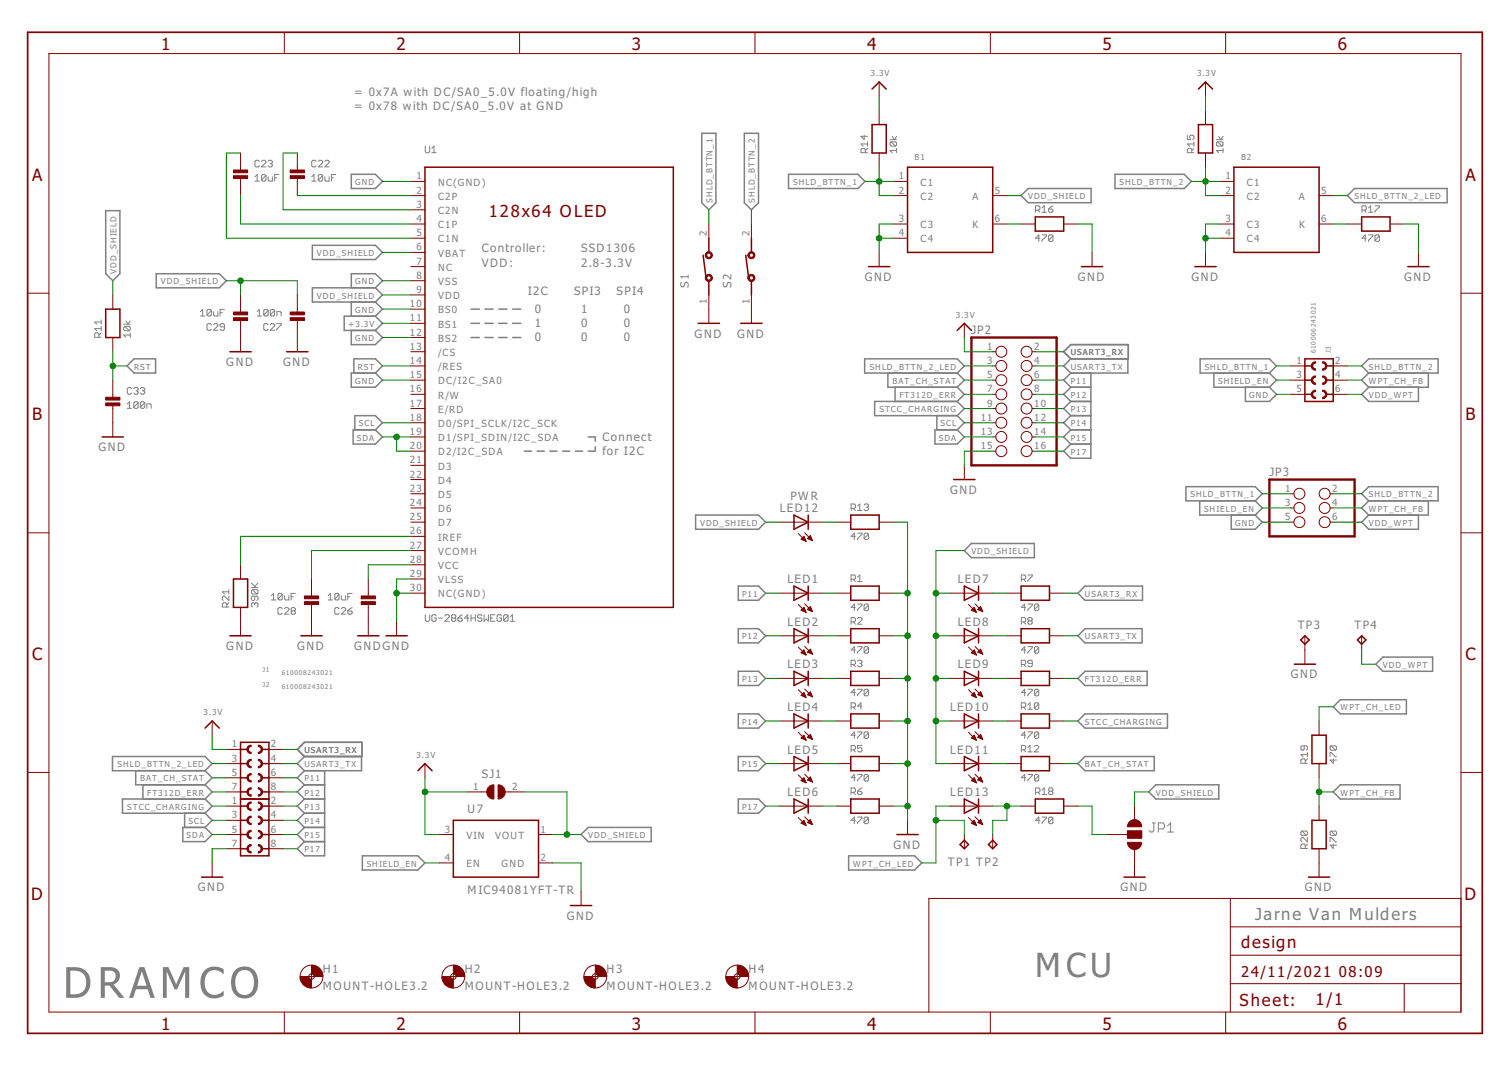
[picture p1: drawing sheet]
<svg xmlns="http://www.w3.org/2000/svg" width="297mm" height="210mm" viewBox="0 0 297 210" stroke-linecap="round" stroke-linejoin="round" font-family="sans-serif">
<defs><g id="words">
<text font-size="10" fill="#808080" x="12.4" y="196.3">DRAMCO</text>
<text font-size="7.9" fill="#808080" x="203.8" y="192.1">MCU</text>
<g font-size="4" fill="#800000">
<text x="31.7" y="9.9">1</text>
<text x="78" y="9.9">2</text>
<text x="124.3" y="9.9">3</text>
<text x="170.7" y="9.9">4</text>
<text x="217" y="9.9">5</text>
<text x="263.3" y="9.9">6</text>
<text x="6.3" y="35.5">A</text>
<text x="288.5" y="35.5">A</text>
<text x="6.3" y="82.7">B</text>
<text x="288.5" y="82.7">B</text>
<text x="6.3" y="129.8">C</text>
<text x="288.5" y="129.8">C</text>
<text x="6.2" y="177">D</text>
<text x="288.3" y="177">D</text>
<text x="31.7" y="202.6">1</text>
<text x="78" y="202.6">2</text>
<text x="124.3" y="202.6">3</text>
<text x="170.7" y="202.6">4</text>
<text x="217" y="202.6">5</text>
<text x="263.3" y="202.6">6</text>
</g>
<g font-size="3.9" fill="#800000">
<text x="96.2" y="42.7">128x64 OLED</text>
<text x="244.3" y="186.5">design</text>
<text x="244" y="197.8">Sheet:</text>
<text x="259" y="197.7">1/1</text>
</g>
<text font-size="3.9" fill="#808080" x="247.1" y="180.9">Jarne Van Mulders</text>
<g font-size="3.5" fill="#800000">
<text x="244.3" y="192.1">24/11/2021</text>
<text x="263.5" y="192.1">08:09</text>
</g>
<g font-size="2.8" fill="#808080">
<text x="69.7" y="18.9">= 0x7A with DC/SA0_5.0V floating/high</text>
<text x="69.7" y="21.7">= 0x78 with DC/SA0_5.0V at GND</text>
<text x="94.8" y="49.6">Controller:</text>
<text x="94.8" y="52.4">VDD:</text>
<text x="114.4" y="49.6">SSD1306</text>
<text x="114.4" y="52.4">2.8-3.3V</text>
<text x="103.9" y="58">I2C</text>
<text x="113" y="58">SPI3</text>
<text x="121.4" y="58">SPI4</text>
<text x="135.6" y="56.6" transform="rotate(-90 135.6 56.6)">S1</text>
<text x="144" y="56.6" transform="rotate(-90 144 56.6)">S2</text>
<text x="170.3" y="55.2">GND</text>
<text x="212.2" y="55.2">GND</text>
<text x="234.5" y="55.2">GND</text>
<text x="276.4" y="55.2">GND</text>
<text x="105.3" y="61.5">0</text>
<text x="105.3" y="64.3">1</text>
<text x="114.4" y="64.3">0</text>
<text x="114.4" y="61.5">1</text>
<text x="122.8" y="64.3">0</text>
<text x="122.8" y="61.5">0</text>
<text x="191.2" y="65.7">JP2</text>
<text x="44.6" y="72">GND</text>
<text x="55.7" y="72">GND</text>
<text x="105.3" y="67.1">0</text>
<text x="114.4" y="67.1">0</text>
<text x="122.8" y="67.1">0</text>
<text x="136.7" y="66.4">GND</text>
<text x="145.1" y="66.4">GND</text>
<text x="19.4" y="88.8">GND</text>
<text x="118.6" y="86.7">Connect</text>
<text x="118.6" y="89.5">for I2C</text>
<text x="249.9" y="93.6">JP3</text>
<text x="153.5" y="100.8">LED12</text>
<text x="155.6" y="98.4">PWR</text>
<text x="187" y="97.1">GND</text>
<text x="155" y="114.7">LED1</text>
<text x="188.6" y="114.7">LED7</text>
<text x="155" y="123.1">LED2</text>
<text x="188.6" y="123.1">LED8</text>
<text x="255.5" y="123.7">TP3</text>
<text x="266.6" y="123.7">TP4</text>
<text x="44.6" y="127.9">GND</text>
<text x="58.5" y="127.9">GND</text>
<text x="69.7" y="127.9">GNDGND</text>
<text x="155" y="131.5">LED3</text>
<text x="188.6" y="131.5">LED9</text>
<text x="254.1" y="133.4">GND</text>
<text x="155" y="139.9">LED4</text>
<text x="187.1" y="139.9">LED10</text>
<text x="155" y="148.2">LED5</text>
<text x="187.1" y="148.2">LED11</text>
<text x="94.8" y="153">SJ1</text>
<text x="92" y="160">U7</text>
<text x="155" y="156.6">LED6</text>
<text x="187.1" y="156.6">LED13</text>
<text x="175.8" y="167">GND</text>
<text x="186.6" y="170.3">TP1 TP2</text>
<text x="39" y="175.4">GND</text>
<text x="92" y="175.9">MIC94081YFT-TR</text>
<text x="220.5" y="175.4">GND</text>
<text x="256.9" y="175.4">GND</text>
<text x="111.6" y="180.9">GND</text>
<text x="63.5" y="191.5">H1</text>
<text x="91.5" y="191.5">H2</text>
<text x="119.4" y="191.5">H3</text>
<text x="147.4" y="191.5">H4</text>
<text x="63.5" y="194.8">MOUNT-HOLE3.2</text>
<text x="91.5" y="194.8">MOUNT-HOLE3.2</text>
<text x="119.4" y="194.8">MOUNT-HOLE3.2</text>
<text x="147.4" y="194.8">MOUNT-HOLE3.2</text>
</g>
<g font-size="2.3" fill="#808080">
<text x="82" y="35.3">1</text>
<text x="177" y="35.3">1</text>
<text x="241.2" y="35.3">1</text>
<text x="82" y="38.1">2</text>
<text x="82" y="40.9">3</text>
<text x="86.2" y="36.5">NC(GND)</text>
<text x="86.2" y="39.3">C2P</text>
<text x="177" y="38.1">2</text>
<text x="181.2" y="36.5">C1</text>
<text x="181.2" y="39.3">C2</text>
<text x="191.4" y="39.3">A</text>
<text x="195.8" y="38.1">5</text>
<text x="241.2" y="38.1">2</text>
<text x="245.5" y="36.5">C1</text>
<text x="245.5" y="39.3">C2</text>
<text x="255.7" y="39.3">A</text>
<text x="260" y="38.1">5</text>
<text x="82" y="43.7">4</text>
<text x="82" y="46.5">5</text>
<text x="86.2" y="42.1">C2N</text>
<text x="86.2" y="44.9">C1P</text>
<text x="86.2" y="47.7">C1N</text>
<text x="139.1" y="46.5" transform="rotate(-90 139.1 46.5)">2</text>
<text x="147.5" y="46.5" transform="rotate(-90 147.5 46.5)">2</text>
<text x="177" y="43.7">3</text>
<text x="177" y="46.5">4</text>
<text x="181.2" y="44.9">C3</text>
<text x="181.2" y="47.7">C4</text>
<text x="191.5" y="44.9">K</text>
<text x="195.8" y="43.7">6</text>
<text x="241.2" y="43.7">3</text>
<text x="241.2" y="46.5">4</text>
<text x="245.5" y="44.9">C3</text>
<text x="245.5" y="47.7">C4</text>
<text x="255.7" y="44.9">K</text>
<text x="260" y="43.7">6</text>
<text x="82" y="49.3">6</text>
<text x="82" y="52">7</text>
<text x="86.2" y="50.5">VBAT</text>
<text x="86.2" y="53.3">NC</text>
<text x="82" y="54.8">8</text>
<text x="82" y="57.6">9</text>
<text x="86.2" y="56.1">VSS</text>
<text x="86.2" y="58.9">VDD</text>
<text x="139.1" y="59.7" transform="rotate(-90 139.1 59.7)">1</text>
<text x="147.5" y="59.7" transform="rotate(-90 147.5 59.7)">1</text>
<text x="80.7" y="60.4">10</text>
<text x="80.7" y="63.2">11</text>
<text x="86.2" y="61.7">BS0</text>
<text x="86.2" y="64.5">BS1</text>
<text x="80.7" y="66">12</text>
<text x="80.7" y="68.8">13</text>
<text x="80.7" y="71.6">14</text>
<text x="86.2" y="67.2">BS2</text>
<text x="86.2" y="70">/CS</text>
<text x="194.3" y="68.8">1</text>
<text x="194.3" y="71.6">3</text>
<text x="203.6" y="68.8">2</text>
<text x="203.6" y="71.6">4</text>
<text x="255.2" y="71.6">1</text>
<text x="262.8" y="71.6">2</text>
<text x="80.7" y="74.4">15</text>
<text x="80.7" y="77.2">16</text>
<text x="86.2" y="72.8">/RES</text>
<text x="86.2" y="75.6">DC/I2C_SA0</text>
<text x="194.3" y="74.4">5</text>
<text x="194.3" y="77.2">7</text>
<text x="203.6" y="74.4">6</text>
<text x="203.6" y="77.2">8</text>
<text x="255.2" y="74.4">3</text>
<text x="255.2" y="77.2">5</text>
<text x="262.8" y="74.4">4</text>
<text x="262.8" y="77.2">6</text>
<text x="80.7" y="80">17</text>
<text x="80.7" y="82.8">18</text>
<text x="86.2" y="78.4">R/W</text>
<text x="86.2" y="81.2">E/RD</text>
<text x="193" y="82.8">11</text>
<text x="194.3" y="80">9</text>
<text x="203.6" y="80">10</text>
<text x="203.6" y="82.8">12</text>
<text x="80.7" y="85.6">19</text>
<text x="80.7" y="88.4">20</text>
<text x="86.2" y="84">D0/SPI_SCLK/I2C_SCK</text>
<text x="86.2" y="86.8">D1/SPI_SDIN/I2C_SDA</text>
<text x="86.2" y="89.6">D2/I2C_SDA</text>
<text x="193" y="85.6">13</text>
<text x="193" y="88.4">15</text>
<text x="203.6" y="85.6">14</text>
<text x="203.6" y="88.4">16</text>
<text x="80.7" y="91.2">21</text>
<text x="80.7" y="94">22</text>
<text x="86.2" y="92.4">D3</text>
<text x="86.2" y="95.2">D4</text>
<text x="80.7" y="96.7">23</text>
<text x="80.7" y="99.5">24</text>
<text x="86.2" y="98">D5</text>
<text x="86.2" y="100.8">D6</text>
<text x="253" y="96.7">1</text>
<text x="253" y="99.5">3</text>
<text x="262.2" y="96.7">2</text>
<text x="262.2" y="99.5">4</text>
<text x="80.7" y="102.3">25</text>
<text x="80.7" y="105.1">26</text>
<text x="80.7" y="107.9">27</text>
<text x="86.2" y="103.6">D7</text>
<text x="86.2" y="106.4">IREF</text>
<text x="253" y="102.3">5</text>
<text x="262.2" y="102.3">6</text>
<text x="80.7" y="110.7">28</text>
<text x="80.7" y="113.5">29</text>
<text x="86.2" y="109.1">VCOMH</text>
<text x="86.2" y="111.9">VCC</text>
<text x="80.7" y="116.3">30</text>
<text x="86.2" y="114.7">VLSS</text>
<text x="86.2" y="117.5">NC(GND)</text>
<text x="45.7" y="147">1</text>
<text x="45.7" y="149.8">3</text>
<text x="53.3" y="147">2</text>
<text x="53.3" y="149.8">4</text>
<text x="45.7" y="152.6">5</text>
<text x="45.7" y="155.4">7</text>
<text x="53.3" y="152.6">6</text>
<text x="53.3" y="155.4">8</text>
<text x="93.2" y="155.4">1</text>
<text x="100.8" y="155.4">2</text>
<text x="45.7" y="158.2">1</text>
<text x="45.7" y="161">3</text>
<text x="53.3" y="158.2">2</text>
<text x="53.3" y="161">4</text>
<text x="45.7" y="163.8">5</text>
<text x="45.7" y="166.6">7</text>
<text x="53.3" y="163.8">6</text>
<text x="53.3" y="166.6">8</text>
<text x="87.6" y="163.8">3</text>
<text x="91.8" y="165">VIN</text>
<text x="97.4" y="165">VOUT</text>
<text x="106.4" y="163.8">1</text>
<text x="87.6" y="169.4">4</text>
<text x="91.8" y="170.6">EN</text>
<text x="98.7" y="170.6">GND</text>
<text x="106.4" y="169.4">2</text>
</g>
<g font-size="2" fill="#808080">
<text x="171.4" y="15">3.3V</text>
<text x="235.6" y="15">3.3V</text>
<text x="180" y="31.5">B1</text>
<text x="244.3" y="31.5">B2</text>
<text x="69.9" y="36.4">GND</text>
<text x="140.2" y="39.9" transform="rotate(-90 140.2 39.9)">SHLD_BTTN_1</text>
<text x="148.6" y="39.9" transform="rotate(-90 148.6 39.9)">SHLD_BTTN_2</text>
<text x="156.1" y="36.4">SHLD_BTTN_1</text>
<text x="202.4" y="39.2">VDD_SHIELD</text>
<text x="220.4" y="36.4">SHLD_BTTN_2</text>
<text x="266.6" y="39.2">SHLD_BTTN_2_LED</text>
<text x="22.9" y="53.8" transform="rotate(-90 22.9 53.8)">VDD_SHIELD</text>
<text x="62.4" y="50.3">VDD_SHIELD</text>
<text x="31.7" y="55.9">VDD_SHIELD</text>
<text x="62.4" y="58.7">VDD_SHIELD</text>
<text x="69.9" y="55.9">GND</text>
<text x="68.5" y="64.3">+3.3V</text>
<text x="69.9" y="61.5">GND</text>
<text x="188.1" y="62.5">3.3V</text>
<text x="69.9" y="67.1">GND</text>
<text x="210.8" y="69.9">USART3_RX</text>
<text x="26.4" y="72.7">RST</text>
<text x="69.9" y="75.5">GND</text>
<text x="70.4" y="72.7">RST</text>
<text x="171.2" y="72.7">SHLD_BTTN_2_LED</text>
<text x="175.7" y="75.5">BAT_CH_STAT</text>
<text x="210.8" y="75.5">P11</text>
<text x="210.8" y="72.7">USART3_TX</text>
<text x="237.1" y="72.7">SHLD_BTTN_1</text>
<text x="239.8" y="75.5">SHIELD_EN</text>
<text x="269.4" y="72.7">SHLD_BTTN_2</text>
<text x="269.4" y="75.5">WPT_CH_FB</text>
<text x="70.6" y="83.9">SCL</text>
<text x="173.1" y="81.1">STCC_CHARGING</text>
<text x="177.1" y="78.3">FT312D_ERR</text>
<text x="185.2" y="83.9">SCL</text>
<text x="210.8" y="83.9">P14</text>
<text x="210.8" y="81.1">P13</text>
<text x="210.8" y="78.3">P12</text>
<text x="245.9" y="78.3">GND</text>
<text x="269.4" y="78.3">VDD_WPT</text>
<text x="70.3" y="86.7">SDA</text>
<text x="184.8" y="86.7">SDA</text>
<text x="210.8" y="89.5">P17</text>
<text x="210.8" y="86.7">P15</text>
<text x="234.3" y="97.8">SHLD_BTTN_1</text>
<text x="237" y="100.6">SHIELD_EN</text>
<text x="269.4" y="97.8">SHLD_BTTN_2</text>
<text x="269.4" y="100.6">WPT_CH_FB</text>
<text x="137.8" y="103.4">VDD_SHIELD</text>
<text x="243.1" y="103.4">GND</text>
<text x="269.4" y="103.4">VDD_WPT</text>
<text x="191.2" y="109">VDD_SHIELD</text>
<text x="146.1" y="117.4">P11</text>
<text x="213.6" y="117.4">USART3_RX</text>
<text x="146.1" y="125.8">P12</text>
<text x="213.6" y="125.8">USART3_TX</text>
<text x="272.2" y="131.4">VDD_WPT</text>
<text x="146.1" y="134.1">P13</text>
<text x="213.6" y="134.1">FT312D_ERR</text>
<text x="40.1" y="140.7">3.3V</text>
<text x="146.1" y="142.5">P14</text>
<text x="213.6" y="142.5">STCC_CHARGING</text>
<text x="263.8" y="139.7">WPT_CH_LED</text>
<text x="59.9" y="148.1">USART3_RX</text>
<text x="82" y="149.1">3.3V</text>
<text x="23.1" y="150.9">SHLD_BTTN_2_LED</text>
<text x="27.6" y="153.7">BAT_CH_STAT</text>
<text x="59.9" y="153.7">P11</text>
<text x="59.9" y="150.9">USART3_TX</text>
<text x="146.1" y="150.9">P15</text>
<text x="213.6" y="150.9">BAT_CH_STAT</text>
<text x="25.1" y="159.3">STCC_CHARGING</text>
<text x="29" y="156.5">FT312D_ERR</text>
<text x="59.9" y="159.3">P13</text>
<text x="59.9" y="156.5">P12</text>
<text x="146.1" y="159.3">P17</text>
<text x="227.5" y="156.5">VDD_SHIELD</text>
<text x="263.8" y="156.5">WPT_CH_FB</text>
<text x="36.7" y="164.9">SDA</text>
<text x="37.1" y="162.1">SCL</text>
<text x="59.9" y="167.7">P17</text>
<text x="59.9" y="162.1">P14</text>
<text x="59.9" y="164.9">P15</text>
<text x="115.8" y="164.9">VDD_SHIELD</text>
<text x="72.2" y="170.5">SHIELD_EN</text>
<text x="168" y="170.5">WPT_CH_LED</text>
</g>
<g font-size="1.6" fill="#808080">
<text x="259" y="69.5" transform="rotate(-90 259 69.5)">610006243021</text>
<text x="262" y="69.4" transform="rotate(-90 262 69.4)">J3</text>
<text x="51.6" y="132.3">J1</text>
<text x="51.6" y="135.1">J2</text>
<text x="55.4" y="132.8">610008243021</text>
<text x="55.4" y="135.6">610008243021</text>
</g>
</g></defs>
<g fill="none" stroke="#808080" stroke-width=".3">
<path d="M69.2 34.3h4.7l1.4 1.4-1.4 1.4h-4.7zM138.1 26.2h2.8v13.7l-1.4 1.4-1.4-1.4zM146.5 26.2h2.8v13.7l-1.4 1.4-1.4-1.4zM155.2 34.3h13.7l1.4 1.4-1.4 1.4h-13.7zM202.4 37.1h12.4v2.8h-12.4l-1.4-1.4zM219.5 34.3h13.6l1.4 1.4-1.4 1.4h-13.6zM265.2 38.5l1.4-1.4h18.3v2.8h-18.3zM20.8 41.4h2.8v12.4l-1.4 1.4-1.4-1.4zM30.8 53.8h12.4l1.4 1.4-1.4 1.4h-12.4zM61.5 48.3h12.4l1.4 1.4-1.4 1.4h-12.4zM69.2 56.6v-2.8h4.7l1.4 1.4-1.4 1.4M69.2 59.4v2.8"/>
<path d="M73.9 59.4l1.4 1.4-1.4 1.4M73.9 56.6h-12.4v2.8h12.4M73.9 56.6l1.4 1.4-1.4 1.4M25 72l1.4-1.4h4.2v2.8h-4.2zM69.2 73.4h4.7l1.4 1.4-1.4 1.4h-4.7zM69.2 65v2.8h4.7l1.4-1.4-1.4-1.4M69.7 73.4v-2.8h4.2l1.4 1.4-1.4 1.4M73.9 62.2h-6.1v2.8h6.1M73.9 62.2l1.4 1.4-1.4 1.4M92.7 60.8h1.7M92.7 63.6h1.7M92.7 66.4h1.7"/>
<path d="M95.5 60.8h1.6M95.5 63.6h1.6M95.5 66.4h1.6M98.2 60.8h1.6M98.2 63.6h1.6M98.2 66.4h1.6M100.9 60.8h1.6M100.9 63.6h1.6M100.9 66.4h1.6M170.2 70.6h18.2l1.4 1.4-1.4 1.4h-18.2zM174.8 73.4v2.8h13.6M176.2 76.2v2.8"/>
<path d="M188.4 79h-16.2v2.8h16.2M188.4 76.2l1.4 1.4-1.4 1.4M188.4 79l1.4 1.4-1.4 1.4M188.4 73.4l1.4 1.4-1.4 1.4M209.4 69.2l1.4-1.4h11.3v2.8h-11.3zM210.8 76.2h3.9M210.8 79h3.9M210.8 73.4l-1.4 1.4 1.4 1.4M210.8 79l-1.4 1.4 1.4 1.4M210.8 76.2l-1.4 1.4 1.4 1.4M210.8 70.6l-1.4 1.4 1.4 1.4M214.7 73.4v16.7h-3.9l-1.4-1.3 1.4-1.4"/>
<path d="M222 70.6v2.8h-11.2M236.2 70.6h13.7l1.4 1.4-1.4 1.4h-13.7zM239 73.4v2.8h10.9M245.2 76.2v2.8h4.7l1.4-1.4-1.4-1.4M249.9 73.4l1.4 1.4-1.4 1.4M269.4 70.6h13.7v2.8h-13.7l-1.4-1.4zM269.4 76.2l-1.4 1.4 1.4 1.4h9.8v-2.8M269.4 73.4l-1.4 1.4 1.4 1.4M281.2 73.4v2.8h-11.8M69.5 84.6h4.4l1.4 1.4-1.4 1.4h-4.4zM69.8 84.6v-2.8h4.1l1.4 1.4-1.4 1.4M103.2 88.8h1.4"/>
<path d="M105.7 88.8h1.4M108.2 88.8h1.4M110.7 88.8h1.5M113.3 88.8h1.4M115.8 86h1.4v.8M117.2 87.9v.9h-1.4M184 84.6h4.4l1.4 1.4-1.4 1.4h-4.4zM184.4 81.8v2.8M188.4 81.8l1.4 1.4-1.4 1.4M210.8 87.4h3.9M210.8 81.8l-1.4 1.4 1.4 1.4M210.8 81.8h3.9"/>
<path d="M210.8 84.6h3.9M210.8 84.6l-1.4 1.4 1.4 1.4M233.4 95.7h13.7l1.4 1.4-1.4 1.4h-13.7zM236.2 98.5v2.8h10.9M247.1 98.5l1.4 1.4-1.4 1.4M268 97.1l1.4-1.4h13.7v2.8h-13.7zM269.4 98.5l-1.4 1.4 1.4 1.4M281.2 98.5v2.8h-11.8M136.9 101.3h12.4l1.4 1.4-1.4 1.4h-12.4zM145.3 115.3h4l1.4 1.4-1.4 1.4h-4zM189.8 108.3l1.4-1.4h12.4v2.8h-12.4zM212.2 116.7l1.4-1.4h11.3v2.8h-11.3z"/>
<path d="M242.4 101.3v2.8h4.7l1.4-1.4-1.4-1.4M269.4 101.3l-1.4 1.4 1.4 1.4h9.8v-2.8M145.3 123.7h4l1.4 1.4-1.4 1.4h-4zM145.3 132.1h4l1.4 1.4-1.4 1.4h-4zM212.2 133.5l1.4-1.4h12.2v2.8h-12.2zM212.2 125.1l1.4-1.4h11.2v2.8h-11.2zM262.4 139l1.4-1.4h13v2.8h-13zM270.8 130.7l1.4-1.4h9.8v2.8h-9.8zM22.1 148.8h18.3l1.4 1.4-1.4 1.4h-18.3zM26.7 151.6v2.8h13.7M28.1 154.4v2.8M36.3 160v2.8"/>
<path d="M40.4 157.2h-16.3v2.8h16.3M40.4 154.4l1.4 1.4-1.4 1.4M40.4 157.2l1.4 1.4-1.4 1.4M40.4 160l1.4 1.4-1.4 1.4M40.4 151.6l1.4 1.4-1.4 1.4M58.5 147.4l1.4-1.4h11.3v2.8h-11.3zM59.9 160h4M59.9 157.2h4M59.9 160l-1.4 1.4 1.4 1.4M59.9 157.2l-1.4 1.4 1.4 1.4M59.9 154.4l-1.4 1.4 1.4 1.4M59.9 154.4h4"/>
<path d="M59.9 151.6l-1.4 1.4 1.4 1.4M59.9 148.8l-1.4 1.4 1.4 1.4M63.9 151.6v16.8h-4l-1.4-1.4 1.4-1.4M71.2 148.8v2.8h-11.3M145.3 157.2h4l1.4 1.4-1.4 1.4h-4zM145.3 140.4h4l1.4 1.4-1.4 1.4h-4zM145.3 148.8h4l1.4 1.4-1.4 1.4h-4zM212.2 141.8l1.4-1.4h16.2v2.8h-16.2zM212.2 150.2l1.4-1.4h13.6v2.8h-13.6zM226.1 155.8l1.4-1.4h12.4v2.8h-12.4zM262.4 155.8l1.4-1.4h11.8v2.8h-11.8zM36 162.8h4.4l1.4 1.4-1.4 1.4h-4.4z"/>
<path d="M59.9 165.6h4M59.9 162.8h4M59.9 162.8l-1.4 1.4 1.4 1.4M71.3 168.4h11l1.4 1.4-1.4 1.4h-11zM114.4 164.2l1.4-1.4h12.4v2.8h-12.4zM167 168.4h13l1.4 1.4-1.4 1.4h-13z"/>
</g>
<g fill="none" stroke="#808080" stroke-width=".2">
<path d="M50.2 35.6h.9M50.2 34.8l.4-.5v1.3M51.1 31.7l-.3-.2h-.4l-.2 .2v.9l.2 .2h.4l.3-.2M51.5 31.7l.2-.2h.4l.2 .2v.3l-.8 .8h.8M52.3 34.5v.9l-.2 .2h-.4l-.2-.2M52.3 34.5l-.2-.2h-.4l-.2 .2v.9M52.3 34.5l-.8 .9M52.8 34.8v.6l.2 .2h.6v-.8M52.8 31.7l.2-.2h.4l.2 .2v.3l-.2 .2M53.2 32.2h.2M53.4 32.2l.2 .2-.2 .4h-.4l-.2-.2M54.1 35h.4"/>
<path d="M54.9 34.3h-.8v1.3M61.4 34.8l.4-.5v1.3M61.4 35.6h.8M62.2 31.7l-.2-.2h-.4l-.2 .2v.9l.2 .2h.4l.2-.2M62.7 31.7l.2-.2h.4l.2 .2v.3l-.8 .8h.8M63.5 34.5v.9l-.2 .2h-.4l-.2-.2M63.5 34.5l-.2-.2h-.4l-.2 .2v.9M63.5 34.5l-.8 .9M63.9 34.8v.6l.3 .2h.6v-.8M63.9 31.7l.3-.2h.4l.2 .2v.3l-.9 .8h.9M65.2 35h.5M66.1 34.3h-.9v1.3"/>
<path d="M83.7 28.7v1.1l.2 .2h.4l.3-.2v-1.1M85 30h.9M85 29.2l.4-.5v1.3M170.1 26.6v.9l-.6-.7h1.3M170.3 30v-.6l-.2-.2h-.4l-.2 .2v.6h1.3M170.8 29.2l-.5 .4M170.8 28.3h-1.3l.4 .4M170.8 27.9v.8M175.2 27.5h1.3M175.4 27.9h.9l.2 .2v.4l-.2 .2M175.4 27.9l-.2 .2v.4l.2 .2h.9M175.4 27.9l.9 .8"/>
<path d="M175.6 26.8l.5 .7 .4-.7M176.5 29.6h-1.3l.4 .4M176.5 29.2v.8M233.7 26.6v.9h.7l-.2-.5 .2-.4h.4l.2 .2v.4l-.2 .3M234.6 30v-.6l-.2-.2h-.4l-.3 .2v.6h1.3M235 28.3h-1.3l.5 .4M235 29.2l-.4 .4M235 27.9v.8M239.5 27.5h1.2M239.7 27.9l-.2 .2v.4l.2 .2h.8M239.7 27.9h.8l.2 .2v.4l-.2 .2M239.7 27.9l.8 .8"/>
<path d="M239.9 26.8l.4 .7 .4-.7M240.7 29.6h-1.2l.4 .4M240.7 29.2v.8M203.8 41.3h.7l.2-.2v-.4l-.2-.2h-.7v1.3M204.3 41.3l.4 .5M204.7 46.9h-.9l.7-.7v1.3M205.1 46.2h.9v.2l-.9 .9v.2M205.1 40.9l.4-.4v1.3M205.1 41.8h.9M206.4 41.1h.7l.2 .5-.2 .2h-.5l-.2-.2zM207.3 46.4l-.2-.2h-.5l-.2 .2v.9M207.3 46.4v.9l-.2 .2h-.5l-.2-.2"/>
<path d="M207.3 46.4l-.9 .9M207.3 40.5l-.9 .6M268.1 41.3h.6l.2-.2v-.4l-.2-.2h-.6v1.3M268.5 41.3l.4 .5M268.9 46.9h-.8l.6-.7v1.3M269.4 46.2h.8v.2l-.8 .9v.2M269.4 41.8h.8M269.4 40.9l.4-.4v1.3M270.7 40.5h.8v.2l-.8 .9v.2M271.5 46.4l-.2-.2h-.4l-.2 .2v.9M271.5 46.4v.9l-.2 .2h-.4l-.2-.2M271.5 46.4l-.8 .9"/>
<path d="M19.5 66.4v-.7l-.2-.2h-.5l-.2 .2v.7h1.3M19.9 65.5l-.4 .4M19.9 64.6h-1.3l.4 .5M19.9 62.9v.9M19.9 64.2v.9M19.9 63.4h-1.3l.4 .4M24.3 63.8h1.3M24.6 64.2h.8l.2 .2v.5l-.2 .2M24.6 64.2l-.3 .2v.5l.3 .2h.8M24.6 64.2l.8 .9M24.8 63.1l.4 .7 .4-.7M25.1 79.5l.4-.5v1.3"/>
<path d="M25.6 65.9h-1.3l.5 .5M25.6 65.5v.9M25.9 76.5l-.2-.3h-.4l-.2 .3v.8l.2 .2h.4l.2-.2M26.3 76.5l.2-.3h.5l.2 .3-.2 .4M26.8 76.9h.2M27 76.9l.2 .2-.2 .4h-.5l-.2-.2M27.2 79.2l-.2-.2h-.5l-.2 .2v.9M27.2 79.2v.9l-.2 .2h-.5l-.2-.2M27.2 79.2l-.9 .9M27.6 76.5l.2-.3h.5l.2 .3v.2l-.2 .2M28 76.9h.3M28.3 76.9l.2 .2-.2 .4h-.5l-.2-.2"/>
<path d="M28.5 79.2v.9l-.2 .2h-.5l-.2-.2M28.5 79.2l-.2-.2h-.5l-.2 .2v.9M28.5 79.2l-.9 .9M39.5 62.2h.8M39.5 61.3l.4-.4v1.3M41.6 61.1v.9l-.2 .2h-.4l-.3-.2M41.6 61.1l-.2-.2h-.4l-.3 .2v.9M41.6 63.9l-.2-.2h-.4l-.3 .2v.8l.3 .3h.4l.2-.3M41.6 61.1l-.9 .9M42 61.3v.7l.2 .2h.7v-.9M42 63.9l.2-.2h.5l.2 .2v.2l-.9 .9h.9M43.3 61.5h.5"/>
<path d="M44.2 60.9h-.9v1.3M44.2 64.3h-.7l-.2-.2 .2-.4h.5l.2 .2v.8l-.2 .3h-.5l-.2-.3M50.6 61.3l.5-.4v1.3M50.6 62.2h.9M52.8 61.1v.9l-.2 .2h-.5l-.2-.2M52.8 61.1l-.2-.2h-.5l-.2 .2v.9M52.8 63.9l-.2-.2h-.5l-.2 .2v.8l.2 .3h.5l.2-.3M52.8 61.1l-.9 .9M53.2 63.9l.2-.2h.4l.3 .2v.2l-.9 .9h.9M54.1 61.1v.9l-.3 .2h-.4l-.2-.2M54.1 61.1l-.3-.2h-.4l-.2 .2v.9M54.1 61.1l-.9 .9"/>
<path d="M54.5 62.2v-.9h.6l.3 .2v.7M54.5 63.7h.9v.2l-.9 .8v.3M25.1 80.3h.8M28.9 80.3v-.8h.6l.3 .2v.6M168.8 99.6l.4-.5v1.3M170.1 99.4l.2-.3h.4l.3 .3v.2l-.3 .2M170.5 99.8h.2M170.7 99.8l.3 .2v.2l-.3 .2h-.4l-.2-.2M44.6 119.4v-.6l-.2-.2h-.4l-.2 .2v.6h1.2M45 117.3v.8l-.8-.8-.4 .2v.4l.2 .2M45 118.6l-.4 .4M45 116v.9"/>
<path d="M45 116.4h-1.2l.4 .5M49.5 115.6h1.3M49.5 114.7l.9 .9M49.7 116l-.2 .2v.4l.2 .3h.9M49.7 116h.9l.2 .2v.4l-.2 .3M49.7 116l.9 .9M50.1 118.8l-.2-.2h-.2l-.2 .2v.4l.2 .2M50.1 117.3v.6l-.2 .2h-.2l-.2-.2v-.4l.2-.2h.9l.2 .2v.4l-.2 .2M50.1 118.8l.3-.2 .4 .2v.4l-.2 .2M50.1 118.8v.2M50.8 114.7l-.7 .7M53.4 118h.9"/>
<path d="M53.4 117.2l.4-.5v1.3M55.6 117v.8l-.2 .2h-.5l-.2-.2M55.6 117l-.2-.3h-.5l-.2 .3v.8M55.6 119.8l-.2-.3h-.5l-.2 .3v.8l.2 .2h.5l.2-.2M55.6 117l-.9 .8M56 117.2v.6l.2 .2h.7v-.8M56 119.8l.2-.3h.4l.3 .3v.2l-.9 .8h.9M57.3 117.4h.4M58.1 116.7h-.8v1.3M64.6 117.2l.4-.5v1.3M64.6 118h.9M66.7 117v.8l-.2 .2h-.4l-.2-.2"/>
<path d="M66.7 117l-.2-.3h-.4l-.2 .3v.8M66.7 119.8l-.2-.3h-.4l-.2 .3v.8l.2 .2h.4l.2-.2M66.7 117l-.8 .8M67.2 117.2v.6l.2 .2h.6v-.8M67.2 119.8l.2-.3h.4l.2 .3v.2l-.8 .8h.8M68.5 117.4h.4M69.3 116.7h-.8v1.3M69.3 119.5l-.8 .7M167.5 100h.7l.2-.2v-.4l-.2-.3h-.7v1.3M167.5 114h.7l.2-.3v-.4l-.2-.2h-.7v1.3M168 114l.4 .4M168 100l.4 .4"/>
<path d="M168.4 105.5h-.9l.7-.6v1.3M168.4 119.5h-.9l.7-.7v1.3M168.8 118.8h.9v.3l-.9 .8v.2M168.8 104.9h.9v.2l-.9 .8v.3M168.8 113.5l.4-.4v1.3M168.8 114.4h.9M168.8 100.4h.9M171 119.1l-.3-.3h-.4l-.2 .3v.8M171 105.1l-.3-.2h-.4l-.2 .2v.8M171 105.1v.8l-.3 .3h-.4l-.2-.3M171 119.1v.8l-.3 .2h-.4l-.2-.2M171 119.1l-.9 .8"/>
<path d="M171 105.1l-.9 .8M201 114h.7l.2-.3v-.4l-.2-.2h-.7v1.3M201.5 114l.4 .4M201.9 119.5h-.9l.7-.7v1.3M202.3 118.8h.9v.3l-.9 .8v.2M202.3 113.1h.9v.2l-.9 .9v.2M204.5 119.1l-.2-.3h-.5l-.2 .3v.8M204.5 119.1v.8l-.2 .2h-.5l-.2-.2M204.5 119.1l-.9 .8M57.5 120.2l-.2-.2 .2-.5h.4l.2 .3-.2 .4M57.5 120.2l-.2 .2 .2 .4h.4l.2-.2-.2-.4M57.5 120.2h.4"/>
<path d="M68.5 120.2h.6l.2 .4-.2 .2h-.4l-.2-.2zM83.7 120.9v1.1l.2 .2h.4l.3-.2v-1.1M85.9 121.2l-.3-.3h-.4l-.2 .3v.8l.2 .2h.4l.3-.2v-.4h-.5M86.3 121.6h.8M87.6 121.2l.2-.3h.4l.2 .3v.2l-.8 .8h.8M89.1 121.6l-.2 .2 .2 .4h.4l.2-.2-.2-.4M89.1 121.6l-.2-.2 .2-.5h.4l.2 .3-.2 .4M89.1 121.6h.4M90.1 121.6h.7l.2 .4-.2 .2h-.4l-.3-.2zM91 120.9l-.9 .7M92.3 121.6h-.9l.7-.7v1.3M92.7 121.6h.9"/>
<path d="M92.7 120.9v1.3M93.6 120.9v1.3M94.9 121.2l-.2-.3h-.5l-.2 .5 .2 .2h.5l.2 .4-.2 .2h-.5l-.2-.2M95.3 120.9v1.3l.4-.4 .4 .4v-1.3M96.6 121.6h.4M97.4 120.9h-.8v1.3h.8M98.7 121.2l-.2-.3h-.4l-.2 .3v.8l.2 .2h.4l.2-.2v-.4h-.4M100 121.2v.8l-.2 .2h-.4l-.3-.2M100 121.2l-.2-.3h-.4l-.3 .3v.8M100 121.2l-.9 .8M100.4 122.2h.9M100.4 121.4l.5-.5v1.3"/>
<path d="M167.5 122.3h.7l.2-.2v-.4l-.2-.2h-.7v1.3M167.5 130.7h.7l.2-.2v-.4l-.2-.2h-.7v1.2M167.5 139.1h.7l.2-.2v-.4l-.2-.2h-.7v1.2M168 139.1l.4 .4M168 122.3l.4 .5M168 130.7l.4 .4M168.4 127.9h-.9l.7-.7v1.3M168.4 136.2h-.9l.7-.6v1.3M168.8 121.7l.2-.2h.5l.2 .2v.2l-.9 .9h.9M168.8 127.2h.9v.2l-.9 .9v.2M168.8 130.1l.2-.2h.5l.2 .2-.2 .4M168.8 135.6h.9v.2l-.9 .9v.2"/>
<path d="M169.2 130.5h.3M169.5 130.5l.2 .2-.2 .4h-.5l-.2-.2M169.7 138.9h-.9l.7-.6v1.2M171 127.4l-.3-.2h-.4l-.2 .2v.9M171 135.8l-.3-.2h-.4l-.2 .2v.9M171 127.4v.9l-.3 .2h-.4l-.2-.2M171 135.8v.9l-.3 .2h-.4l-.2-.2M171 127.4l-.9 .9M171 135.8l-.9 .9M201 122.3h.7l.2-.2v-.4l-.2-.2h-.7v1.3M201 130.7h.7l.2-.2v-.4l-.2-.2h-.7v1.2M201 139.1h.7l.2-.2v-.4l-.2-.2h-.7v1.2"/>
<path d="M201.5 122.3l.4 .5M201.5 130.7l.4 .4M201.5 139.1l.4 .4M201.9 127.9h-.9l.7-.7v1.3M201.9 136.2h-.9l.7-.6v1.3M202.3 127.2h.9v.2l-.9 .9v.2M202.3 135.6h.9v.2l-.9 .9v.2M202.3 138.7l.5-.4v1.2M202.3 139.5h.9M202.5 122.1l-.2-.2 .2-.4h.5l.2 .2v.2l-.2 .2M202.5 122.1l-.2 .2 .2 .5h.5l.2-.2v-.3l-.2-.2M202.5 122.1h.5"/>
<path d="M203.2 130.5h-.7l-.2-.2 .2-.4h.5l.2 .2v.8l-.2 .2h-.5l-.2-.2M204.5 127.4l-.2-.2h-.5l-.2 .2v.9M204.5 127.4v.9l-.2 .2h-.5l-.2-.2M204.5 135.8l-.2-.2h-.5l-.2 .2v.9M204.5 135.8v.9l-.2 .2h-.5l-.2-.2M204.5 138.5l-.2-.2h-.5l-.2 .2v.8M204.5 138.5v.8l-.2 .2h-.5l-.2-.2M204.5 127.4l-.9 .9M204.5 135.8l-.9 .9M204.5 138.5l-.9 .8M167.5 147.5h.7l.2-.2v-.4l-.2-.3h-.7v1.3M167.5 155.9h.7l.2-.2v-.5l-.2-.2h-.7v1.3"/>
<path d="M168 147.5l.4 .4M168 155.9l.4 .4M168.4 144.6h-.9l.7-.6v1.3M168.4 153h-.9l.7-.6v1.2M168.8 144h.9v.2l-.9 .9v.2M168.8 152.4h.9v.2l-.9 .8v.2M168.8 155.7h.7l.2 .4-.2 .2h-.5l-.2-.2zM169.7 146.6h-.9v.7l.4-.2 .5 .2v.4l-.2 .2h-.5l-.2-.2M169.7 155l-.9 .7M171 144.2l-.3-.2h-.4l-.2 .2v.9M171 152.6l-.3-.2h-.4l-.2 .2v.8M171 144.2v.9l-.3 .2h-.4l-.2-.2"/>
<path d="M171 152.6v.8l-.3 .2h-.4l-.2-.2M171 144.2l-.9 .9M171 152.6l-.9 .8M201 147.5h.7l.2-.2v-.4l-.2-.3h-.7v1.3M201.5 147.5l.4 .4M201.9 144.6h-.9l.7-.6v1.3M201.9 153h-.9l.7-.6v1.2M202.3 144h.9v.2l-.9 .9v.2M202.3 152.4h.9v.2l-.9 .8v.2M202.3 147.9h.9M202.3 147.1l.5-.5v1.3M203.6 146.9l.2-.3h.5l.2 .3v.2l-.9 .8h.9"/>
<path d="M203.8 155.9h.7l.2-.2v-.5l-.2-.2h-.7v1.3M204.3 155.9l.4 .4M204.5 144.2l-.2-.2h-.5l-.2 .2v.9M204.5 144.2v.9l-.2 .2h-.5l-.2-.2M204.5 152.6l-.2-.2h-.5l-.2 .2v.8M204.5 152.6v.8l-.2 .2h-.5l-.2-.2M204.5 144.2l-.9 .9M204.5 152.6l-.9 .8M205.1 156.3h.9M205.1 155.4l.4-.4v1.3M206.6 155.7l-.2-.3 .2-.4h.5l.2 .2-.2 .5M206.6 155.7l-.2 .2 .2 .4h.5l.2-.2-.2-.4"/>
<path d="M206.6 155.7h.5M256.7 146.7v.7l-.2 .2h-.2l-.2-.2v-.5l.2-.2h.9l.2 .2v.5l-.2 .2M256.9 150.2v-.7l-.2-.2h-.4l-.2 .2v.7h1.3M257.4 149.3l-.5 .4M257.4 148.4h-1.3l.4 .5M257.4 148v.9M261.8 148.9v-.9h.2l.9 .9h.2M262 146.7l-.2 .2v.5l.2 .2h.9M262 146.7h.9l.2 .2v.5l-.2 .2M262 146.7l.9 .9M262.4 149.3v.9l-.6-.7h1.3M168.4 161.4h-.9l.7-.7v1.3"/>
<path d="M168.8 160.7h.9v.3l-.9 .8v.2M171 161l-.3-.3h-.4l-.2 .3v.8M171 161v.8l-.3 .2h-.4l-.2-.2M171 161l-.9 .8M204.7 161.4h-.9l.7-.7v1.3M205.1 160.7h.9v.3l-.9 .8v.2M207.3 161l-.2-.3h-.5l-.2 .3v.8M207.3 161v.8l-.2 .2h-.5l-.2-.2M207.3 161l-.9 .8M226.8 161.9h.6M227.1 161.9v1.5l-.3 .3h-.3l-.3-.3M228 163.1h.9l.3-.3v-.6l-.3-.3h-.9v1.8"/>
<path d="M229.8 163.7h1.2M229.8 162.5l.6-.6v1.8M256.3 163.5l-.2 .2v.4l.2 .2h.9M256.3 163.5h.9l.2 .2v.4l-.2 .2M256.3 163.5l.9 .8M256.9 166.9v-.6l-.2-.2h-.4l-.2 .2v.6h1.3M257.4 164.8v.8l-.9-.8h-.2l-.2 .2v.4l.2 .2M257.4 166.1l-.5 .4M261.8 165.6v-.8h.2l.9 .8h.2M262 163.5l-.2 .2v.4l.2 .2h.9M262 163.5h.9l.2 .2v.4l-.2 .2M262 163.5l.9 .8"/>
<path d="M262.4 166.1v.8l-.6-.6h1.3"/>
</g>
<g fill="none" stroke="#800000" stroke-width=".2">
<path d="M9.6 10.5h278v188.6h-278zM56 6.3v4.2M102.3 6.3v4.2M148.6 6.3v4.2M173.1 16.1v2.8M194.9 6.3v4.2M237.3 16.1v2.8M241.3 6.3v4.2M47.3 30.1v3.6M47.3 34.8v3.7M58.5 30.1v3.6M58.5 34.8v3.7"/>
<path d="M80.9 35.7h2.8M80.9 38.5h2.8M173.1 21.7v2.8M173.1 30.1v2.8M175.9 35.7h2.7M175.9 38.5h2.7M195.4 38.5h2.8M237.3 21.7v2.8M237.3 30.1v2.8M240.1 35.7h2.8M240.1 38.5h2.8M259.7 38.5h2.7"/>
<path d="M5.4 57.7h4.2M22.2 58v2.8M47.3 58v3.7M58.5 58v3.7M80.9 41.3h2.8M80.9 44.1h2.8M80.9 46.9h2.8M80.9 49.7h2.8M80.9 52.5h2.8M80.9 55.2h2.8M80.9 58h2.8M139.5 44.1v2.8"/>
<path d="M139.5 58v5.6M147.9 44.1v2.8M147.9 58v5.6M173.1 49.7v2.8M175.9 44.1h2.7M175.9 46.9h2.7M195.4 44.1h2.8M201 44.1h2.8M209.4 44.1h2.8M215 49.7v2.8M237.3 49.7v2.8M240.1 44.1h2.8"/>
<path d="M240.1 46.9h2.8M259.7 44.1h2.7M265.2 44.1h2.8M273.6 44.1h2.8M279.2 49.7v2.8M287.6 57.7h4.2M22.2 66.4v2.8M22.2 74.8v3.6M22.2 79.5v6.5M47.3 62.8v6.4M58.5 62.8v6.4M80.9 60.8h2.8"/>
<path d="M80.9 63.6h2.8M80.9 66.4h2.8M80.9 69.2h2.8M80.9 72h2.8M80.9 74.8h2.8M80.9 77.6h2.8M189.8 63.6v2.8M195.4 69.2h.6M195.4 72h.6M195.4 74.8h.6M195.4 77.6h.6M203.2 69.2h.6"/>
<path d="M203.2 72h.6M203.2 74.8h.6M203.2 77.6h.6M254.1 72h2.8M254.1 74.8h2.8M254.1 77.6h2.8M262.4 72h2.8M262.4 74.8h2.8M262.4 77.6h2.8M80.9 80.4h2.8M80.9 83.2h2.8M80.9 86h2.8"/>
<path d="M80.9 88.8h2.8M80.9 91.5h2.8M80.9 94.3h2.8M80.9 97.1h2.8M80.9 99.9h2.8M189.8 91.5v2.8M195.4 80.4h.6M195.4 83.2h.6M195.4 86h.6M195.4 88.8h.6M203.2 80.4h.6M203.2 83.2h.6"/>
<path d="M203.2 86h.6M203.2 88.8h.6M254.1 97.1h.6M254.1 99.9h.6M261.8 97.1h.6M261.8 99.9h.6M5.4 104.8h4.2M47.3 111.1v2.8M47.3 119.5v5.6M61.3 113.9v3.6M61.3 118.6v6.5M72.5 113.9v3.6"/>
<path d="M72.5 118.6v6.5M80.9 102.7h2.8M80.9 105.5h2.8M80.9 108.3h2.8M80.9 111.1h2.8M80.9 113.9h2.8M80.9 116.7h2.8M153.5 102.7h8.4M153.5 116.7h8.4M157.1 118.9l1.6 1.6M157.1 105l1.6 1.5M157.7 106.1l.5-.6 .5 1z"/>
<path d="M157.7 120h.8M157.8 106h.7M157.9 119.9h.5M157.9 106.2h.6M157.9 105.9h.5M158 119.7h.3M158 105.7h.3M158.1 119.6h.2M158.2 105.6h.1M158.2 106.3h.4M158.4 118.8l1.5 1.5M158.4 104.8l1.5 1.6"/>
<path d="M158.5 106.4h.1M158.9 119.9l.6-.6 .4 1zM158.9 105.9l.6-.5 .4 1zM159 119.9h.7M159 105.9h.7M159.1 119.7h.6M159.1 106h.7M159.2 105.7h.5M159.2 120h.6M159.3 119.6h.3M159.3 105.6h.3M159.4 119.5h.2"/>
<path d="M159.4 105.5h.2M159.4 106.2h.4M159.8 106.3h.1M164.7 102.7h2.8M164.7 116.7h2.8M173.1 102.7h2.8M173.1 116.7h2.8M187 116.7h8.4M190.6 118.9l1.6 1.6M191.3 120h.7M191.4 119.9h.5M191.5 119.7h.4"/>
<path d="M191.7 119.6h.1M191.9 118.8l1.5 1.5M192.5 119.9h.8M192.6 119.7h.6M192.7 120h.6M192.8 119.6h.3M192.9 119.5h.2M193 119.3l.4 1-.9-.4zM198.2 116.7h2.8M206.6 116.7h2.8M254.1 102.7h.6M261.8 102.7h.6"/>
<path d="M287.6 104.8h4.2M78.1 122.3v2.8M153.5 125.1h8.4M153.5 133.5h8.4M157.1 127.3l1.6 1.5M157.1 135.7l1.6 1.5M157.7 120l.5-.5 .5 1zM157.7 128.4l1 .4M157.7 128.4l.5-.5 .5 .9M157.7 128.4h.8M157.7 136.8l.5-.6 .5 1zM157.8 136.7h.7"/>
<path d="M157.8 136.8h.7M157.8 128.3h.6M157.9 120.1h.6M157.9 136.6h.5M158 128.2h.4M158 128.6h.6M158.1 136.4h.2M158.1 128h.2M158.1 137h.5M158.2 136.3h.1M158.2 127.9h.1M158.2 120.3h.4"/>
<path d="M158.3 128.7h.3M158.4 127.2l1.5 1.5M158.4 135.6l1.5 1.5M158.4 137.1h.2M158.6 120.4h.1M158.6 128.8h.1M158.9 128.3l1 .4M158.9 128.3l.6-.6 .4 1M158.9 136.7l.6-.6 .4 1zM159 128.3h.7M159 136.6h.7M159.1 128.2h.6"/>
<path d="M159.1 136.7h.7M159.2 136.4h.5M159.2 128h.4M159.3 128.4h.5M159.3 136.3h.3M159.3 127.9h.3M159.4 136.8h.4M159.4 136.2h.1M159.5 127.7h.1M159.5 120.1h.4M159.6 128.6h.3M159.7 137h.2"/>
<path d="M159.8 120.3h.1M159.9 128.7h.1M164.7 125.1h2.8M164.7 133.5h2.8M173.1 125.1h2.8M173.1 133.5h2.8M187 125.1h8.4M187 133.5h8.4M190.6 127.3l1.6 1.5M190.6 135.7l1.6 1.5M191.2 128.4h.8M191.2 120l.6-.5 .4 1z"/>
<path d="M191.2 128.4l1 .4M191.2 128.4l.6-.5 .4 .9M191.2 136.8l.6-.6 .4 1zM191.3 136.7h.7M191.3 136.8h.7M191.3 128.3h.7M191.4 120.1h.6M191.4 136.6h.5M191.5 128.2h.4M191.5 128.6h.6M191.6 136.4h.3M191.6 128h.2"/>
<path d="M191.6 137h.5M191.7 136.3h.1M191.7 120.3h.4M191.7 127.9h.1M191.9 128.7h.2M191.9 127.2l1.5 1.5M191.9 135.6l1.5 1.5M192 137.1h.2M192.1 120.4h.1M192.2 128.8h.1M192.5 128.3l.9 .4M192.5 128.3l.5-.6 .4 1"/>
<path d="M192.5 136.7l.5-.6 .4 1zM192.5 128.3h.8M192.6 136.6h.6M192.6 128.2h.6M192.6 136.7h.7M192.7 136.4h.5M192.7 128h.4M192.8 128.4h.5M192.8 136.3h.3M192.9 127.9h.2M192.9 136.8h.5M193 136.2h.1"/>
<path d="M193 127.7h.1M193 120.1h.4M193.1 128.6h.3M193.2 137h.2M193.3 120.3h.1M193.4 128.7h.1M198.2 125.1h2.8M198.2 133.5h2.8M206.6 125.1h2.8M206.6 133.5h2.8M256.9 125.1v5.6M268 125.1v2.8"/>
<path d="M5.4 152h4.2M41.8 141.8v2.8M44.6 158.6h2.7M44.6 147.4h2.7M44.6 150.2h2.7M44.6 153h2.7M44.6 155.8h2.7M52.9 158.6h2.8M52.9 147.4h2.8M52.9 150.2h2.8M52.9 153h2.8M52.9 155.8h2.8"/>
<path d="M83.7 150.2v2.8M92 155.8h3.8M99.4 155.8h3.8M153.5 158.6h8.4M153.5 150.2h8.4M153.5 141.8h8.4M157.1 144.1l1.6 1.5M157.1 152.4l1.6 1.6M157.7 145.2l.5-.6 .5 1zM157.7 153.6l1 .4M157.7 153.6h.8M157.7 145.1h.8"/>
<path d="M157.8 153.4h.6M157.9 145h.5M157.9 145.3h.6M158 153.3h.4M158 144.9h.3M158 153.7h.5M158.1 153.2h.2M158.1 144.7h.2M158.2 145.4h.4M158.2 153h.1M158.2 153l-.5 .6M158.2 153l.5 1"/>
<path d="M158.3 153.8h.3M158.4 143.9l1.5 1.6M158.4 152.3l1.5 1.5M158.5 145.5h.1M158.6 154h.1M158.9 145l.6-.5 .4 1zM158.9 153.4l1 .4M158.9 153.4l.6-.5 .4 .9M159 153.4h.7M159 145h.7M159.1 153.3h.6M159.1 144.9h.6"/>
<path d="M159.2 145.1h.6M159.2 153.2h.4M159.3 144.7h.3M159.3 153.6h.5M159.3 153h.3M159.4 144.6h.2M159.5 145.3h.4M159.5 152.9h.1M159.6 153.7h.3M159.8 145.4h.1M159.9 153.8h.1M164.7 158.6h2.8"/>
<path d="M164.7 150.2h2.8M164.7 141.8h2.8M173.1 158.6h2.8M173.1 150.2h2.8M173.1 141.8h2.8M187 158.6h8.4M187 150.2h8.4M187 141.8h8.4M190.6 144.1l1.6 1.5M190.6 152.4l1.6 1.6M191.2 153.6h.8M191.2 145.2l.6-.6 .4 1z"/>
<path d="M191.2 153.6l1 .4M191.3 145.1h.7M191.3 153.4h.7M191.4 145h.5M191.4 145.3h.6M191.5 153.3h.4M191.5 153.7h.6M191.5 144.9h.4M191.6 153.2h.2M191.7 144.7h.1M191.7 153h.1M191.7 145.4h.4"/>
<path d="M191.8 153l-.6 .6M191.8 153l.4 1M191.8 153.8h.3M191.9 143.9l1.5 1.6M191.9 152.3l1.5 1.5M192.1 145.5h.1M192.2 154h.1M192.5 153.4h.8M192.5 145l.5-.5 .4 1zM192.5 153.4l.9 .4M192.5 153.4l.5-.5 .4 .9M192.5 145h.8"/>
<path d="M192.6 153.3h.6M192.6 144.9h.6M192.7 145.1h.6M192.7 153.2h.4M192.8 144.7h.3M192.8 153.6h.5M192.9 153h.2M192.9 144.6h.2M193 145.3h.4M193 152.9h.1M193.1 153.7h.3M193.3 145.4h.1"/>
<path d="M193.4 153.8h.1M198.2 150.2h2.8M198.2 141.8h2.8M201 158.6h2.8M206.6 150.2h2.8M206.6 141.8h2.8M209.4 158.6h2.8M223.3 158.6v2.8M259.7 141.8v2.8M259.7 150.2v2.8M259.7 158.6v2.8M287.6 152h4.2"/>
<path d="M41.8 169.8v2.8M44.6 161.4h2.7M44.6 164.2h2.7M44.6 167h2.7M52.9 161.4h2.8M52.9 164.2h2.8M52.9 167h2.8M86.4 164.2h2.8M86.4 169.8h2.8M106 164.2h2.8M106 169.8h2.8M114.4 175.3v2.8"/>
<path d="M157.1 160.8l1.6 1.6M157.8 162h.7M157.8 161.8h.7M157.9 161.7h.5M158.1 161.6h.2M158.1 162.1h.5M158.2 161.4h.1M158.2 161.4l.5 1-1-.5zM158.4 160.7l1.5 1.5M158.4 162.3h.2M158.9 161.8l.6-.6 .4 1zM159 161.8h.8"/>
<path d="M159 161.7h.7M159.2 161.6h.4M159.3 161.4h.3M159.4 162h.4M159.4 161.3h.1M159.7 162.1h.2M178.6 161.4v2.8M189.8 164.2v2.8M190.6 160.8l1.6 1.6M191.3 162h.7M191.3 161.8h.7M191.5 161.7h.4"/>
<path d="M191.6 161.6h.3M191.6 162.1h.5M191.7 161.4h.1M191.8 161.4l.4 1-1-.5zM191.9 160.7l1.5 1.5M191.9 162.3h.3M192.5 161.8l.5-.6 .4 1zM192.6 161.7h.6M192.6 161.8h.7M192.7 161.6h.5M192.8 161.4h.3M192.9 162h.4"/>
<path d="M193 161.3h.1M193.2 162.1h.2M195.4 164.2v2.8M217.8 164.2h4.1M221.9 163.5h2.8v1.4h-2.8zM223.3 167v5.6M242.2 176.7v22.4M259.7 167v5.6M287.6 176.7h-104.8v22.4M56 199.1v4.2M60.7 192.1h1.2M61.3 191.6v1.1"/>
<path d="M88.7 192.1h1.1M89.2 191.6v1.1M102.3 199.1v4.2M116.6 192.1h1.2M117.2 191.6v1.1M144.6 192.1h1.1M145.1 191.6v1.1M148.6 199.1v4.2M194.9 199.1v4.2M241.3 199.1v4.2M242.2 193.5h45.4M242.2 187.9h45.4"/>
<path d="M242.2 182.3h45.4M276.4 193.5v5.6"/>
<circle cx="197.1" cy="72" r="1.08"/>
<circle cx="197.1" cy="74.8" r="1.08"/>
<circle cx="197.1" cy="69.2" r="1.08"/>
<circle cx="197.1" cy="77.6" r="1.08"/>
<circle cx="202.1" cy="74.8" r="1.08"/>
<circle cx="202.1" cy="72" r="1.08"/>
<circle cx="202.1" cy="77.6" r="1.08"/>
<circle cx="202.1" cy="69.2" r="1.08"/>
<circle cx="197.1" cy="83.2" r="1.08"/>
<circle cx="197.1" cy="88.8" r="1.08"/>
<circle cx="197.1" cy="86" r="1.08"/>
<circle cx="197.1" cy="80.4" r="1.08"/>
<circle cx="202.1" cy="83.2" r="1.08"/>
<circle cx="202.1" cy="86" r="1.08"/>
<circle cx="202.1" cy="80.4" r="1.08"/>
<circle cx="202.1" cy="88.8" r="1.08"/>
<circle cx="255.8" cy="97.1" r="1.08"/>
<circle cx="255.8" cy="99.9" r="1.08"/>
<circle cx="260.8" cy="99.9" r="1.08"/>
<circle cx="260.8" cy="97.1" r="1.08"/>
<circle cx="255.8" cy="102.7" r="1.08"/>
<circle cx="260.8" cy="102.7" r="1.08"/>
<circle cx="61.3" cy="192.1" r="2.24"/>
<circle cx="61.3" cy="192.1" r=".55"/>
<circle cx="89.2" cy="192.1" r="2.24"/>
<circle cx="89.2" cy="192.1" r=".55"/>
<circle cx="117.2" cy="192.1" r="2.24"/>
<circle cx="117.2" cy="192.1" r=".55"/>
<circle cx="145.1" cy="192.1" r="2.24"/>
<circle cx="145.1" cy="192.1" r=".55"/>
</g>
<path d="M5.4 6.3h286.4v197h-286.4z" fill="none" stroke="#800000" stroke-width=".34"/>
<g fill="none" stroke="#800000" stroke-width=".3">
<path d="M171.7 17.5l1.4-1.4 1.4 1.4M235.9 17.5l1.4-1.4 1.4 1.4M83.7 32.9h48.8v86.6h-48.8zM171.7 24.5h2.8v5.6h-2.8zM178.6 32.9h16.8v16.8h-16.8zM235.9 24.5h2.8v5.6h-2.8zM242.9 32.9h16.8v16.8h-16.8zM138.4 50.2l.6 4.5M139.5 46.9v2.8M139.5 55.2v2.8M146.8 50.2l.6 4.5M147.9 46.9v2.8"/>
<path d="M147.9 55.2v2.8M171 52.5h4.2M203.8 42.7h5.6v2.8h-5.6zM212.9 52.5h4.2M235.2 52.5h4.2M268 42.7h5.6v2.8h-5.6zM277.1 52.5h4.2M20.8 60.8h2.8v5.6h-2.8zM45.3 69.2h4.1M56.4 69.2h4.2M137.4 63.6h4.2M145.8 63.6h4.2"/>
<path d="M188.4 65l1.4-1.4 1.4 1.4M256.9 70.6h5.5v8.4h-5.5zM256.9 72h1.4M256.9 74.8h1.4M256.9 77.6h1.4M261 72h1.4M261 74.8h1.4M261 77.6h1.4M20.1 86h4.2M187.7 94.3h4.2M46 113.9h2.7v5.6h-2.7zM156.3 115.3l2.8 1.4-2.8 1.4z"/>
<path d="M156.3 101.3l2.8 1.4-2.8 1.4zM159.1 101.3v2.8M159.1 115.3v2.8M167.5 115.3h5.6v2.8h-5.6zM167.5 101.3h5.6v2.8h-5.6zM189.8 115.3l2.8 1.4-2.8 1.4zM192.6 115.3v2.8M201 115.3h5.6v2.8h-5.6zM45.3 125.1h4.1M59.2 125.1h4.2M70.4 125.1h4.2M76 125.1h4.2"/>
<path d="M156.3 123.7l2.8 1.4-2.8 1.4zM156.3 132.1l2.8 1.4-2.8 1.4zM159.1 123.7v2.8M159.1 132.1v2.8M167.5 123.7h5.6v2.8h-5.6zM167.5 132.1h5.6v2.8h-5.6zM189.8 132.1l2.8 1.4-2.8 1.4zM189.8 123.7l2.8 1.4-2.8 1.4zM192.6 123.7v2.8M192.6 132.1v2.8M201 123.7h5.6v2.8h-5.6zM201 132.1h5.6v2.8h-5.6z"/>
<path d="M254.8 130.7h4.2M256 125.9l.9-.8 .8 .8-.8 .8zM267.2 125.9l.8-.8 .9 .8-.9 .8zM40.4 143.2l1.4-1.4 1.4 1.4M47.3 146h5.6v22.4h-5.6zM47.3 157.2h5.6M47.3 158.6h1.4M47.3 147.4h1.4M47.3 150.2h1.4M47.3 153h1.4M47.3 155.8h1.4M51.5 158.6h1.4"/>
<path d="M51.5 147.4h1.4M51.5 150.2h1.4M51.5 153h1.4M51.5 155.8h1.4M82.3 151.6l1.4-1.4 1.3 1.4M156.3 140.4l2.8 1.4-2.8 1.4zM156.3 148.8l2.8 1.4-2.8 1.4zM156.3 157.2l2.8 1.4-2.8 1.4zM159.1 140.4v2.8M159.1 148.8v2.8M159.1 157.2v2.8M167.5 157.2h5.6v2.8h-5.6z"/>
<path d="M167.5 140.4h5.6v2.8h-5.6zM167.5 148.8h5.6v2.8h-5.6zM189.8 140.4l2.8 1.4-2.8 1.4zM189.8 148.8l2.8 1.4-2.8 1.4zM189.8 157.2l2.8 1.4-2.8 1.4zM192.6 140.4v2.8M192.6 148.8v2.8M192.6 157.2v2.8M201 140.4h5.6v2.8h-5.6zM201 148.8h5.6v2.8h-5.6zM203.8 157.2h5.6v2.8h-5.6zM258.3 144.6h2.7v5.6h-2.7z"/>
<path d="M39.7 172.6h4.2M47.3 161.4h1.4M47.3 164.2h1.4M47.3 167h1.4M51.5 161.4h1.4M51.5 164.2h1.4M51.5 167h1.4M89.2 161.4h16.8v11.2h-16.8zM112.3 178.1h4.2M176.6 164.2h4.1M189 166.1l.8-.8 .8 .8-.8 .9zM194.6 166.1l.8-.8 .8 .8-.8 .9z"/>
<path d="M221.3 172.6h4.1M257.6 172.6h4.1M258.3 161.4h2.7v5.6h-2.7z"/>
</g>
<g fill="#800000" stroke="#800000" stroke-width=".2">
<path d="M48.6 161.4h.3l.2 .4 .3 .1v.3l-.6-.3z" fill-rule="evenodd"/>
<path d="M48.8 160.9l.6-.4v.3l-.3 .1-.2 .5h-.3z" fill-rule="evenodd"/>
<path d="M48.6 158.6h.3l.2 .4 .3 .2v.2l-.5-.1z" fill-rule="evenodd"/>
<path d="M48.8 158.1l.6-.3v.2l-.3 .1-.2 .5h-.3z" fill-rule="evenodd"/>
<path d="M50.8 157.8l.7 .3 .2 .5h-.3l-.2-.5-.4-.1z" fill-rule="evenodd"/>
<path d="M51.4 158.6h.3l-.1 .3-.2 .4-.6 .1v-.2l.5-.3z" fill-rule="evenodd"/>
<path d="M50.8 160.5l.6 .2 .2 .4 .1 .3h-.3l-.2-.5-.4-.1z" fill-rule="evenodd"/>
<path d="M51.4 161.4h.3l-.1 .3-.2 .4-.6 .1v-.3l.5-.2z" fill-rule="evenodd"/>
<path d="M48.6 164.2h.3l.2 .4 .3 .1v.3l-.5-.2z" fill-rule="evenodd"/>
<path d="M48.8 163.7l.6-.4v.3l-.3 .1-.2 .5h-.3z" fill-rule="evenodd"/>
<path d="M50.8 163.3l.6 .2 .2 .4 .1 .3h-.3l-.2-.5-.4-.1z" fill-rule="evenodd"/>
<path d="M51.4 164.2h.3l-.1 .3-.2 .3-.6 .2v-.3l.5-.2z" fill-rule="evenodd"/>
<path d="M48.6 167h.3l.1 .3 .4 .2v.3l-.6-.3z" fill-rule="evenodd"/>
<path d="M48.8 166.5l.3-.3 .3-.1v.3l-.3 .1-.2 .5h-.3z" fill-rule="evenodd"/>
<path d="M50.8 166.1l.6 .2 .2 .3 .1 .4h-.3l-.1-.4-.5-.2z" fill-rule="evenodd"/>
<path d="M51.4 167h.3l-.1 .3-.2 .3-.6 .2v-.3l.5-.2z" fill-rule="evenodd"/>
<path d="M48.6 150.2h.3l.2 .5 .3 .1v.2l-.5-.1z" fill-rule="evenodd"/>
<path d="M48.8 149.7l.6-.3v.2l-.3 .2-.2 .4h-.3z" fill-rule="evenodd"/>
<path d="M48.6 147.4h.3l.2 .5 .3 .1v.3l-.5-.2z" fill-rule="evenodd"/>
<path d="M48.8 146.9l.6-.3v.3l-.4 .2-.1 .3h-.3z" fill-rule="evenodd"/>
<path d="M50.8 146.6l.7 .3 .2 .5h-.3l-.1-.3-.5-.2z" fill-rule="evenodd"/>
<path d="M50.8 148l.4-.1 .2-.5h.3l-.1 .3-.2 .4-.6 .2z" fill-rule="evenodd"/>
<path d="M50.8 149.4l.7 .3 .2 .5h-.3l-.1-.3-.5-.3z" fill-rule="evenodd"/>
<path d="M50.8 150.8l.4-.1 .2-.5h.3l-.1 .3-.2 .4-.6 .1z" fill-rule="evenodd"/>
<path d="M48.6 153h.3l.2 .5 .3 .1v.2l-.5-.1z" fill-rule="evenodd"/>
<path d="M48.8 152.5l.6-.3v.2l-.4 .3-.1 .3h-.3z" fill-rule="evenodd"/>
<path d="M50.8 152.2l.7 .3 .2 .5h-.3l-.1-.3-.5-.3z" fill-rule="evenodd"/>
<path d="M50.8 153.6l.5-.3 .1-.3h.3l-.1 .3-.2 .4-.6 .1z" fill-rule="evenodd"/>
<path d="M48.6 155.8h.3l.2 .5 .3 .1v.2l-.5-.1z" fill-rule="evenodd"/>
<path d="M48.8 155.3l.6-.3v.2l-.3 .1-.2 .5h-.3z" fill-rule="evenodd"/>
<path d="M50.8 155l.6 .1 .2 .4 .1 .3h-.3l-.2-.5-.4-.1z" fill-rule="evenodd"/>
<path d="M51.4 155.8h.3l-.1 .3-.2 .4-.6 .1v-.2l.5-.3z" fill-rule="evenodd"/>
<path d="M98 154.4a1.4 1.4 0 0 1 1.4 1.4 1.4 1.4 0 0 1-1.4 1.4z" fill-rule="evenodd"/>
<path d="M96.2 154.8l.6-.3 .4-.1v2.8a1.38 1.38 0 0 1-1.3-.9 1.38 1.38 0 0 1 .3-1.5z" fill-rule="evenodd"/>
<path d="M258.1 74.8h.3l.1 .3 .5 .3v.2l-.7-.3z" fill-rule="evenodd"/>
<path d="M258.3 74.3l.3-.3h.4v.2l-.4 .1-.2 .5h-.3z" fill-rule="evenodd"/>
<path d="M258.1 72h.3l.1 .3 .5 .3v.2l-.7-.3z" fill-rule="evenodd"/>
<path d="M258.3 71.5l.3-.3h.4v.2l-.4 .1-.2 .5h-.3z" fill-rule="evenodd"/>
<path d="M260.3 71.2l.6 .1 .3 .7h-.3l-.2-.5-.4-.1z" fill-rule="evenodd"/>
<path d="M260.3 72.6l.4-.1 .2-.5h.3l-.3 .7-.6 .1z" fill-rule="evenodd"/>
<path d="M260.3 74l.6 .1 .3 .7h-.3l-.2-.5-.4-.1z" fill-rule="evenodd"/>
<path d="M260.3 75.4l.4-.2 .2-.4h.3l-.3 .7-.6 .1z" fill-rule="evenodd"/>
<path d="M258.1 77.6h.3l.1 .3 .5 .2v.3l-.7-.3z" fill-rule="evenodd"/>
<path d="M258.3 77.1l.3-.3h.4v.2l-.4 .1-.2 .5h-.3z" fill-rule="evenodd"/>
<path d="M260.3 76.8l.6 .1 .3 .7h-.3l-.2-.5-.4-.1z" fill-rule="evenodd"/>
<path d="M260.3 78.1l.4-.1 .2-.4h.3l-.3 .7-.6 .1z" fill-rule="evenodd"/>
<path d="M61.3 189.9a2.17 2.17 0 0 1 2.2 2.2h-1.6l-.3-.4-.3-.1z" fill-rule="evenodd"/>
<path d="M59.1 192.1h1.6l.2 .3 .4 .3v1.7a2.24 2.24 0 0 1-2.2-2.3z" fill-rule="evenodd"/>
<path d="M89.2 189.9a2.2 2.2 0 0 1 2.3 2.2h-1.7l-.2-.4-.4-.1z" fill-rule="evenodd"/>
<path d="M87 192.1h1.7l.1 .3 .4 .3v1.7a2.2 2.2 0 0 1-2.2-2.3z" fill-rule="evenodd"/>
<path d="M117.2 189.9a2.2 2.2 0 0 1 2.2 2.2h-1.6l-.3-.4-.3-.1z" fill-rule="evenodd"/>
<path d="M115 192.1h1.6l.1 .3 .5 .3v1.7a2.2 2.2 0 0 1-2.2-2.3z" fill-rule="evenodd"/>
<path d="M145.1 189.9a2.2 2.2 0 0 1 2.3 2.2h-1.7l-.2-.4-.4-.1z" fill-rule="evenodd"/>
<path d="M142.9 192.1h1.7l.1 .3 .4 .3v1.7a2.24 2.24 0 0 1-2.2-2.3z" fill-rule="evenodd"/>
<path d="M139 49.7a.7 .7 0 0 1 1.1 .2 .7 .7 0 0 1-.4 1 .7 .7 0 0 1-.9-.7h.3a.43 .43 0 0 1 .6-.4 .43 .43 0 0 1 .2 .6 .43 .43 0 0 1-.8 0v-.2h-.3z" fill-rule="evenodd"/>
<path d="M139 54.2a.7 .7 0 0 1 1.1 .1 .7 .7 0 0 1-.4 1.1 .7 .7 0 0 1-.9-.7h.3a.43 .43 0 0 1 .6-.5 .43 .43 0 0 1 .2 .7 .43 .43 0 0 1-.8-.1v-.1h-.3z" fill-rule="evenodd"/>
<path d="M147.4 49.7a.69 .69 0 0 1 1.1 .2 .69 .69 0 0 1-.4 1 .69 .69 0 0 1-.9-.7h.3a.41 .41 0 0 1 .5-.4 .41 .41 0 0 1 .2 .6 .41 .41 0 0 1-.7 0v-.2h-.3z" fill-rule="evenodd"/>
<path d="M147.4 54.2a.69 .69 0 0 1 1.1 .1 .69 .69 0 0 1-.4 1.1 .69 .69 0 0 1-.9-.7h.3a.41 .41 0 0 1 .5-.5 .41 .41 0 0 1 .2 .7 .41 .41 0 0 1-.7-.1v-.1h-.3z" fill-rule="evenodd"/>
<path d="M221.9 165.7h2.8a1.4 1.4 0 0 1-1.4 1.4 1.4 1.4 0 0 1-1.4-1.4z" fill-rule="evenodd"/>
<path d="M222.4 161.6a1.38 1.38 0 0 1 1.5-.3 1.38 1.38 0 0 1 .8 1.3h-2.8l.1-.4z" fill-rule="evenodd"/>
</g>
<g fill="#800000" stroke="#800000" stroke-width=".2">
<path d="M57.1 34.6h2.8v.5h-2.8z"/>
<path d="M57.1 33.4h2.8v.6h-2.8z"/>
<path d="M46 34.6h2.7v.5h-2.7z"/>
<path d="M46 33.4h2.7v.6h-2.7z"/>
<path d="M71.1 117.2h2.8v.6h-2.8z"/>
<path d="M71.1 118.4h2.8v.5h-2.8z"/>
<path d="M57.1 61.4h2.8v.5h-2.8z"/>
<path d="M57.1 62.5h2.8v.6h-2.8z"/>
<path d="M59.9 117.2h2.8v.6h-2.8z"/>
<path d="M59.9 118.4h2.8v.5h-2.8z"/>
<path d="M46 61.4h2.7v.5h-2.7z"/>
<path d="M46 62.5h2.7v.6h-2.7z"/>
<path d="M20.8 79.3h2.8v.5h-2.8z"/>
<path d="M20.8 78.1h2.8v.6h-2.8z"/>
<path d="M221.9 163.5h2.8v1.4h-2.8z"/>
</g>
<path d="M191.2 66.4h16.8v25.1h-16.8zM249.9 94.3h16.7v11.2h-16.7z" fill="none" stroke="#800000" stroke-width=".47"/>
<g fill="none" stroke="#008000" stroke-width=".2">
<path d="M173.1 18.9v2.8M237.3 18.9v2.8M47.3 38.5v5.6h33.6M47.3 30.1h-2.7v16.8h36.3M58.5 38.5h22.4M58.5 30.1h-2.8v11.2h25.2M75.3 35.7h5.6M170.3 35.7h5.6M173.1 32.9v5.6h2.8M198.2 38.5h2.8M234.5 35.7h5.6M237.3 32.9v5.6h2.8"/>
<path d="M262.4 38.5h2.8M22.2 55.2v2.8M44.6 55.2h13.9v2.8M47.3 55.2v2.8M75.3 55.2h5.6M75.3 49.7h5.6M75.3 58h5.6M139.5 41.3v2.8M147.9 41.3v2.8M173.1 46.9h2.8M175.9 44.1h-2.8v5.6M198.2 44.1h2.8"/>
<path d="M212.2 44.1h2.8v5.6M237.3 46.9h2.8M240.1 44.1h-2.8v5.6M262.4 44.1h2.8M276.4 44.1h2.8v5.6M22.2 72h2.8M22.2 69.2v5.6M75.3 74.8h5.6M75.3 60.8h5.6M75.3 66.4h5.6M75.3 72h5.6M75.3 63.6h5.6"/>
<path d="M189.8 66.4v2.8h5.6M189.8 74.8h5.6M189.8 77.6h5.6M189.8 72h5.6M203.8 69.2h5.6M203.8 74.8h5.6M203.8 77.6h5.6M203.8 72h5.6M251.3 74.8h2.8M251.3 77.6h2.8M251.3 72h2.8M265.2 74.8h2.8"/>
<path d="M265.2 77.6h2.8M265.2 72h2.8M75.3 83.2h5.6M75.3 86h5.6M78.1 86v2.8h2.8M189.8 83.2h5.6M189.8 80.4h5.6M189.8 86h5.6M195.4 88.8h-5.6v2.7M203.8 88.8h5.6M203.8 83.2h5.6M203.8 80.4h5.6"/>
<path d="M203.8 86h5.6M248.5 99.9h5.6M248.5 97.1h5.6M262.4 99.9h5.6M262.4 97.1h5.6M78.1 116.7h2.8M80.9 113.9h-2.8v8.4M80.9 105.5h-33.6v5.6M80.9 111.1h-8.4v2.8M80.9 108.3h-19.6v5.6M150.7 116.7h2.8M150.7 102.7h2.8"/>
<path d="M161.9 116.7h2.8M161.9 102.7h2.8M175.9 116.7h2.7M175.9 102.7h2.7v58.7M184.2 116.7h2.8M189.8 108.3h-5.6v41.9h2.8M195.4 116.7h2.8M209.4 116.7h2.8M248.5 102.7h5.6M262.4 102.7h5.6M150.7 125.1h2.8M150.7 133.5h2.8"/>
<path d="M161.9 125.1h2.8M161.9 133.5h2.8M175.9 125.1h2.7M175.9 133.5h2.7M184.2 125.1h2.8M184.2 133.5h2.8M195.4 125.1h2.8M195.4 133.5h2.8M209.4 125.1h2.8M209.4 133.5h2.8M262.4 139h-2.7v2.8M268 127.9v2.8h2.8"/>
<path d="M41.8 155.8h2.8M41.8 144.6v2.8h2.8M41.8 150.2h2.8M41.8 158.6h2.8M41.8 153h2.8M55.7 155.8h2.8M55.7 147.4h2.8M55.7 150.2h2.8M55.7 158.6h2.8M55.7 153h2.8M83.7 155.8h8.3M83.7 153v11.2h2.7"/>
<path d="M103.2 155.8h8.4v8.4M150.7 141.8h2.8M150.7 150.2h2.8M150.7 158.6h2.8M161.9 141.8h2.8M161.9 150.2h2.8M161.9 158.6h2.8M175.9 141.8h2.7M175.9 150.2h2.7M175.9 158.6h2.7M184.2 141.8h2.8M187 158.6h-2.8v11.2h-2.8"/>
<path d="M195.4 141.8h2.8M195.4 150.2h2.8M195.4 158.6h5.6M198.2 158.6v2.8h-2.8v2.8M209.4 141.8h2.8M209.4 150.2h2.8M212.2 158.6h2.8v5.6h2.8M226.1 155.8h-2.8v2.8M259.7 155.8h2.7M259.7 153v5.6M41.8 164.2h2.8M41.8 161.4h2.8"/>
<path d="M44.6 167h-2.8v2.8M55.7 164.2h2.8M55.7 167h2.8M55.7 161.4h2.8M83.7 169.8h2.7M108.8 164.2h5.6M108.8 169.8h5.6v5.5M184.2 161.4h5.6v2.8"/>
</g>
<g fill="#008000" stroke="#008000" stroke-width=".2">
<circle cx="83.7" cy="155.8" r=".55"/>
<circle cx="78.1" cy="116.7" r=".55"/>
<circle cx="178.6" cy="125.1" r=".55"/>
<circle cx="178.6" cy="133.5" r=".55"/>
<circle cx="178.6" cy="141.8" r=".55"/>
<circle cx="178.6" cy="150.2" r=".55"/>
<circle cx="178.6" cy="158.6" r=".55"/>
<circle cx="178.6" cy="116.7" r=".55"/>
<circle cx="173.1" cy="46.9" r=".55"/>
<circle cx="237.3" cy="46.9" r=".55"/>
<circle cx="78.1" cy="86" r=".55"/>
<circle cx="22.2" cy="72" r=".55"/>
<circle cx="111.6" cy="164.2" r=".55"/>
<circle cx="47.3" cy="55.2" r=".55"/>
<circle cx="184.2" cy="116.7" r=".55"/>
<circle cx="184.2" cy="125.1" r=".55"/>
<circle cx="184.2" cy="133.5" r=".55"/>
<circle cx="184.2" cy="141.8" r=".55"/>
<circle cx="173.1" cy="35.7" r=".55"/>
<circle cx="237.3" cy="35.7" r=".55"/>
<circle cx="259.7" cy="155.8" r=".55"/>
<circle cx="198.2" cy="158.6" r=".55"/>
<circle cx="184.2" cy="161.4" r=".55"/>
</g>
<use href="#words"/>
</svg>
